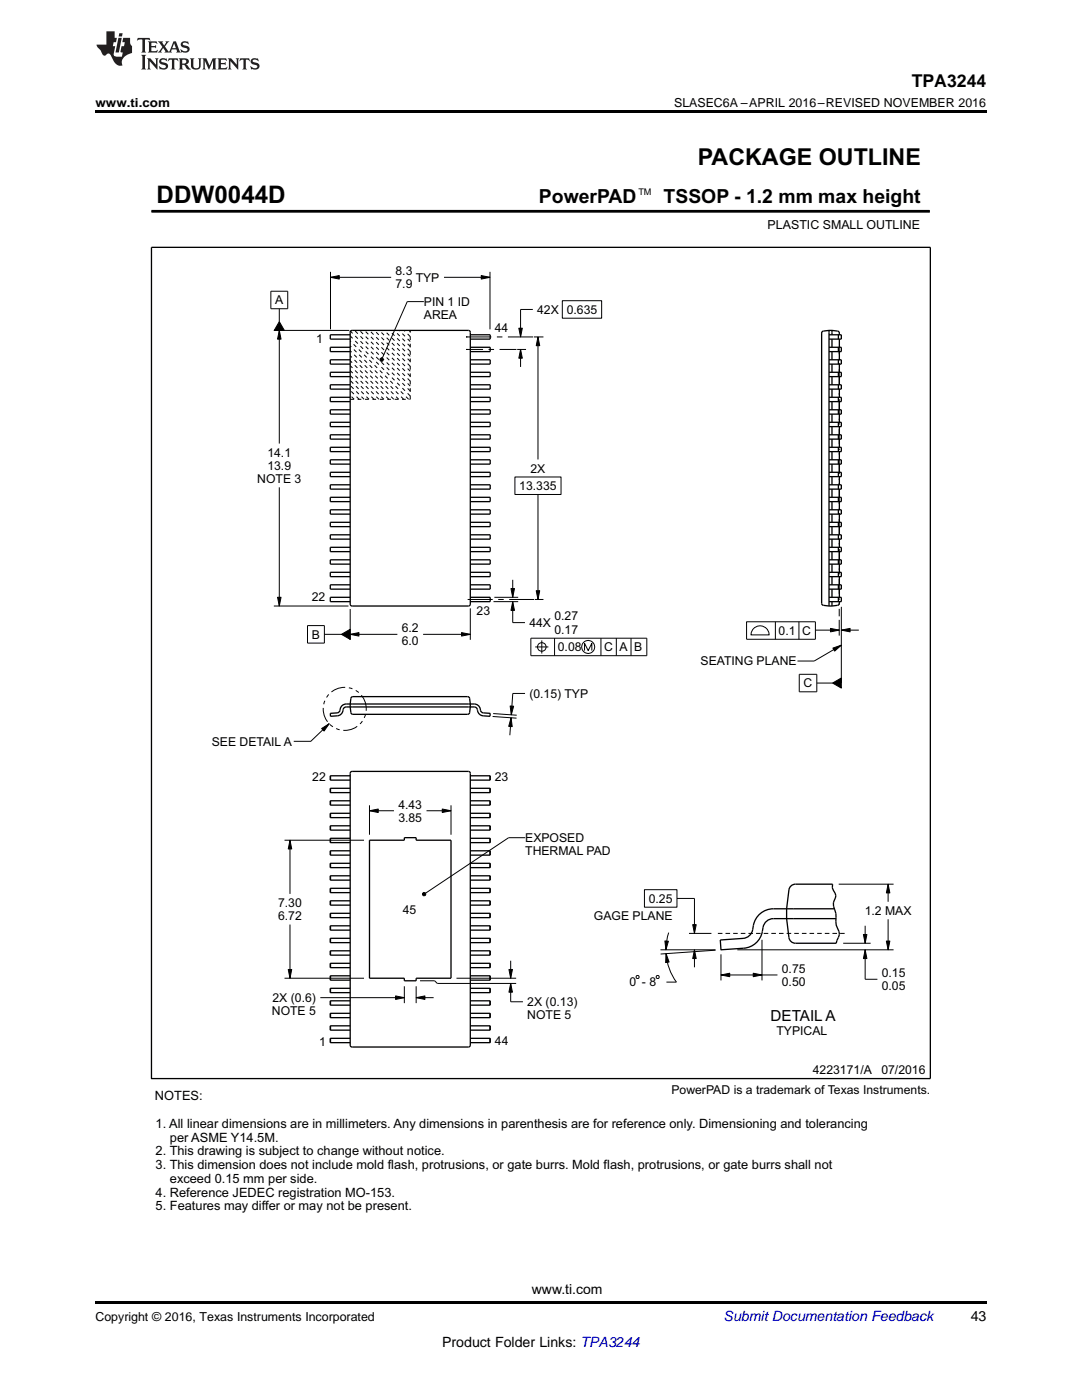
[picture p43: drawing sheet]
<svg xmlns="http://www.w3.org/2000/svg" width="216mm" height="279mm" viewBox="0 0 216 279" stroke-linecap="round" stroke-linejoin="round" font-family="sans-serif">
<defs><g id="words">
<text font-size="4.8" x="31.3" y="40.4">DDW0044D</text>
<text font-size="4.6" x="139.2" y="33">PACKAGE OUTLINE</text>
<g font-size="3.9">
<text x="107.5" y="40.4">PowerPAD</text>
<text x="132.4" y="40.4">TSSOP - 1.2 mm max height</text>
</g>
<text font-size="3.5" x="181.9" y="17.3">TPA3244</text>
<text font-size="3" x="153.7" y="203.8">DETAIL A</text>
<g font-size="2.8">
<text x="106.1" y="258.2">www.ti.com</text>
<text x="193.7" y="263.6">43</text>
<text x="88.2" y="268.9">Product Folder Links: TPA3244</text>
</g>
<text font-size="2.8" fill="#0000c8" x="144.4" y="263.6">Submit Documentation Feedback</text>
<g font-size="2.6">
<text x="30.9" y="219.6">NOTES:</text>
<text x="31.1" y="225.1">1. All linear dimensions are in millimeters. Any dimensions in parenthesis are for reference only. Dimensioning and tolerancing</text>
<text x="33.9" y="227.8">per ASME Y14.5M.</text>
<text x="31.1" y="230.6">2. This drawing is subject to change without notice.</text>
<text x="31.1" y="233.3">3. This dimension does not include mold flash, protrusions, or gate burrs. Mold flash, protrusions, or gate burrs shall not</text>
<text x="31.1" y="238.8">4. Reference JEDEC registration MO-153.</text>
<text x="33.9" y="236.1">exceed 0.15 mm per side.</text>
<text x="31.1" y="241.6">5. Features may differ or may not be present.</text>
</g>
<g font-size="2.5">
<text x="19" y="21.4">www.ti.com</text>
<text x="134.5" y="21.4">SLASEC6A –APRIL 2016–REVISED NOVEMBER 2016</text>
<text x="153.2" y="45.7">PLASTIC SMALL OUTLINE</text>
<text x="19" y="263.6">Copyright © 2016, Texas Instruments Incorporated</text>
</g>
<g font-size="2.4">
<text x="78.9" y="54.9">8.3</text>
<text x="78.9" y="57.5">7.9</text>
<text x="82.9" y="56.2">TYP</text>
<text x="54.9" y="60.7">A</text>
<text x="84.6" y="61.1">PIN 1 ID</text>
<text x="84.6" y="63.7">AREA</text>
<text x="107.2" y="62.6">42X 0.635</text>
<text x="63.1" y="68.5">1</text>
<text x="98.7" y="66.3">44</text>
<text x="53.4" y="91.1">14.1</text>
<text x="53.4" y="93.8">13.9</text>
<text x="105.9" y="94.3">2X</text>
<text x="51.3" y="96.4">NOTE 3</text>
<text x="103.6" y="97.8">13.335</text>
<text x="62.2" y="120">22</text>
<text x="95.1" y="122.8">23</text>
<text x="105.6" y="125.1">44X</text>
<text x="110.6" y="123.8">0.27</text>
<text x="62.2" y="127.5">B</text>
<text x="80.2" y="126.2">6.2</text>
<text x="80.2" y="128.8">6.0</text>
<text x="110.6" y="126.4">0.17</text>
<text x="111.3" y="130">0.08</text>
<text x="120.6" y="130">C A B</text>
<text x="155.4" y="126.7">0.1 C</text>
<text x="139.8" y="132.8">SEATING PLANE</text>
<text x="160.4" y="137.2">C</text>
<text x="105.6" y="139.3">(0.15) TYP</text>
<text x="42.3" y="148.8">SEE DETAIL A</text>
<text x="62.3" y="155.9">22</text>
<text x="98.7" y="155.9">23</text>
<text x="79.5" y="161.4">4.43</text>
<text x="79.5" y="164">3.85</text>
<text x="104.8" y="168.1">EXPOSED</text>
<text x="104.8" y="170.7">THERMAL PAD</text>
<text x="55.5" y="181">7.30</text>
<text x="55.5" y="183.6">6.72</text>
<text x="80.4" y="182.5">45</text>
<text x="118.5" y="183.7">GAGE PLANE</text>
<text x="129.5" y="180.2">0.25</text>
<text x="172.5" y="182.6">1.2 MAX</text>
<text x="125.6" y="196.9">0 - 8</text>
<text x="156" y="194.1">0.75</text>
<text x="156" y="196.8">0.50</text>
<text x="175.9" y="195">0.15</text>
<text x="175.9" y="197.6">0.05</text>
<text x="54.2" y="202.6">NOTE 5</text>
<text x="54.4" y="200">2X (0.6)</text>
<text x="105.2" y="200.8">2X (0.13)</text>
<text x="105.2" y="203.4">NOTE 5</text>
<text x="63.7" y="208.7">1</text>
<text x="98.8" y="208.6">44</text>
<text x="154.9" y="206.6">TYPICAL</text>
<text x="162.2" y="214.4">4223171/A</text>
<text x="175.9" y="214.4">07/2016</text>
<text x="134" y="218.4">PowerPAD is a trademark of Texas Instruments.</text>
</g>
<text font-size="1.8" x="127.4" y="38.9">TM</text>
</g></defs>
<g fill="#000">
<path d="M19 22h177.8v.5h-177.8zM65.9 55.3l1.8-.3v.7zM96 55l1.8 .3-1.8 .4zM55.7 65.9l.4 1.8h-.7zM55.7 64.2l1 1.7h-2zM75.8 71.6l.3-.2 .3 .1 .1 .3-.1 .3h-.3l-.3-.2zM103.5 65.5h.7l-.3 1.7zM103.9 69.7l.3 1.8h-.7zM107.3 67.2l.4 1.8h-.7zM102 117.5h.7l-.4 1.7zM107 117.9h.7l-.4 1.7zM55.4 119.2h.7l-.4 1.7z"/>
<path d="M68.1 126.6l1.8-1v2zM69.9 126.6l1.7-.4v.7zM92.1 126.2l1.7 .4-1.7 .3zM102.3 120.1l.4 1.7h-.7zM165.7 125.4l1.8 .4-1.8 .3zM166.1 136.3l1.8-1v2zM167.9 125.8l1.7-.4v.7zM166.2 129.3l1.7-.5-1.4 1.1zM64.2 145.4l1.5-1-1 1.5zM102 143.2l.2 1.8h-.7zM101.8 140.9h.7l-.5 1.8zM57.9 167.7l.3 1.7h-.7z"/>
<path d="M73.7 161.8l1.8-.3v.7zM84.3 178.3l.2-.2 .3 .1 .2 .2-.2 .3-.3 .1-.2-.2zM88.2 161.5l1.8 .3-1.8 .4zM177.2 176.5l.4 1.7h-.7zM57.5 193.5h.7l-.3 1.7zM78.9 198.8l1.8 .3-1.8 .4zM83 199.1l1.8-.3v.7zM101.9 196.3l.4 1.7h-.7zM101.6 193.5h.7l-.4 1.7zM132.7 187.8h.7l-.5 1.8zM132.9 190.3l.6 1.7-.7 .1zM138.2 184.5h.7l-.3 1.8z"/>
<path d="M138.6 189.6l.3 1.7h-.7zM143.9 194.6l1.7-.4v.7zM150.3 194.2l1.7 .4-1.7 .3zM172.3 186.5h.7l-.4 1.7zM172.6 189.6l.4 1.7h-.7zM176.9 187.8h.7l-.4 1.8zM19 259.7h177.8v.5h-177.8z"/>
</g>
<g fill="none" stroke="#000" stroke-width=".2">
<path d="M30.2 42.2h155.3M54 58.1h3.4v3.5h-3.4zM65.9 55.3l1.8-.3v.7zM65.9 54.3v11.4M65.9 55.3h12.2M88.6 55.3h9.2M96 55l1.8 .3-1.8 .4zM97.8 54.3v11.4M185.5 41.9v.5M54.6 65.9h15.1M55.7 65.9l.4 1.8h-.7zM55.7 61.6v2.6"/>
<path d="M55.7 65.9v22.6M55.7 64.2l1 1.7h-2zM70.3 65.9l-.4 .2v.2M75.8 71.6l.3-.2 .3 .1 .1 .3-.1 .3h-.3l-.3-.2zM84.6 60.2h-3.3l-5 11.3M93 69.7h.1M93 69.7h3.4M93 67.2h.1M93 67.2h5M97.5 69.7h1.1M99.1 67.2h1.1M99.7 69.7h3.4"/>
<path d="M101.3 67.2h5.1M103.2 69.7h1.8M103.5 65.5h.7l-.3 1.7zM103.9 69.7l.3 1.8h-.7zM103.9 69.7v3.5M106.3 61.8h-2.4v5.4M106.5 67.2h1.9M107.3 67.2l.4 1.8h-.7zM107.3 67.2v24.5M112.2 60h7.9v3.5h-7.9zM167.5 69.2v1.5M167.5 71.6v.3"/>
<path d="M167.5 72.5v.3M167.5 73.7v3M167.5 77.6v.3M167.5 78.5v.3M167.5 79.7v3M55.7 97.3v23.6M102.7 95.2h9.2v3.5h-9.2zM107.3 98.7v20.9M167.5 83.5v.3M167.5 84.4v.3M167.5 85.6v3M167.5 89.5v.3"/>
<path d="M167.5 90.4v.3M167.5 91.6v3M167.5 95.5v.3M167.5 96.4v.3M167.5 97.6v3M55.4 119.2h.7l-.4 1.7zM93.3 119.6h5M98.6 119.2h4.8M99.4 119.6h1.1M101.6 119.6h5M102 117.5h.7l-.4 1.7zM102.3 115.7v3.5"/>
<path d="M106.8 119.6h1.6M107 117.9h.7l-.4 1.7zM167.5 101.5v.3M167.5 102.4v.3M167.5 103.6v3M167.5 107.5v.3M167.5 108.4v.3M167.5 109.6v2.9M167.5 113.4v.3M167.5 114.3v.3M167.5 115.5v3M167.5 119.4v.3"/>
<path d="M54.6 120.9h14.9M61.4 124.9h3.3v3.4h-3.3zM64.7 126.6h3.4M68.1 126.6l1.8-1v2zM69.9 126.6l1.7-.4v.7zM69.9 126.6h9.4M69.9 121.5v6.2M84.4 126.6h9.4M92.1 126.2l1.7 .4-1.7 .3zM93.8 121.4v6.3M98.5 120.1h4.9M102.3 120.1l.4 1.7h-.7z"/>
<path d="M102.3 120.1v4.2h2.5M104.8 138.4h-2.5l-.3 4.3M105.9 127.4h23.2v3.5h-23.2zM106.8 129.1h2.6M108.1 127.8v2.6M110.7 127.4v3.5M116.6 129.8v-1.4l.8 1.4 .7-1.4v1.4M119.9 127.4v3.5M123 127.4v3.5M125.9 127.4v3.5M149 124.1h13.7v3.5h-13.7zM150.6 125.3a1.82 1.82 0 0 1 1.9-.2 1.82 1.82 0 0 1 1 1.6h-3.7l.1-.5z"/>
<path d="M154.7 124.1v3.5M159.4 124.1v3.5M159.5 134.6h3.5v3.5h-3.5zM162.7 125.8h4.8M163 136.3h3.1M165.7 125.4l1.8 .4-1.8 .3zM166.1 136.3l1.8-1v2zM166.2 129.3l1.7-.5-1.4 1.1zM167.5 120.3v.3M167.5 121.5v1.5M167.5 123.7v3.1M167.9 125.8l1.7-.4v.7z"/>
<path d="M167.9 128.8l-5.4 3.1h-3.4M167.9 125.8h3.5M167.9 121.1v15.2M64.2 145.4l1.5-1-1 1.5zM65.7 144.4l-3.7 3.5h-3.4M98.3 143l4.8 .3M98.4 142.4l4.7 .3M101.8 140.9h.7l-.5 1.8zM102 143.2l.2 1.8h-.7zM102 143.2l-.3 3.5M56.8 167.7h15.8M57.9 167.7l.3 1.7h-.7z"/>
<path d="M57.9 167.7v10.7M73.7 161.8l1.8-.3v.7zM73.7 160.7v5.9M73.7 161.8h4.9M84.3 178.3l.2-.2 .3 .1 .2 .2-.2 .3-.3 .1-.2-.2zM85.1 161.8h4.9M88.2 161.5l1.8 .3-1.8 .4zM90 160.7v5.9M104.8 167.2h-3.3l-16.6 11.1M128.6 177.6h6.5v3.4h-6.5zM135.1 179.3h3.5v7M167.4 176.5h10.9"/>
<path d="M177.2 176.5l.4 1.7h-.7zM177.2 176.5v3.5M56.8 195.2h15.8M57.5 193.5h.7l-.3 1.7zM57.9 184.5v10.7M63.9 199.1h16.8M78.9 198.8l1.8 .3-1.8 .4zM80.7 196.8v3.4M83 199.1l1.8-.3v.7zM83 199.1h3.5M83 196.8v3.4M83.8 195.7h2.9l.6 .6h15.7"/>
<path d="M91.1 195.2h11.9M101.6 193.5h.7l-.4 1.7zM101.9 196.3l.4 1.7h-.7zM101.9 196.3v3.6h2.4M101.9 191.7v3.5M127.1 194.7l.4 .1-.1 .5-.5-.2zM131.1 194.7l.4 .1-.1 .5-.5-.2zM131.8 189.6h11M132.7 187.8h.7l-.5 1.8zM132.9 190.3l.6 1.7-.7 .1zM132.9 190.3a11 11 0 0 0 2.1 5.7h-2M133.4 186.1l-.4 1.7-.1 1.8"/>
<path d="M137.5 186.3h4.5M138.2 184.5h.7l-.3 1.8zM138.6 189.6l.3 1.7h-.7zM138.6 189.6v3.4M142.8 189.6l-11 .8M143.2 186.3h1M143.9 194.6l1.7-.4v.7zM143.9 190.5v5.2M143.9 194.6h11.2M144.8 186.3h.9M146.3 186.3h.9M147.1 189.6h31.2"/>
<path d="M147.8 186.3h.9M149.3 186.3h1M150.3 194.2l1.7 .4-1.7 .3zM150.9 186.3h.9M152 187.6v8.1M152.4 186.3h.9M153.9 186.3h.9M155.4 186.3h.9M157 186.3h.9M158.5 186.3h.9M160 186.3h.9M161.5 186.3h.9"/>
<path d="M163.1 186.3h.9M164.6 186.3h.9M166.1 186.3h.9M167.6 186.3h.9M168.2 188.2h5.5M172.3 186.5h.7l-.4 1.7zM172.6 189.6l.4 1.7h-.7zM172.6 189.6v5.8h2.5M172.6 184.8v3.4M176.9 187.8h.7l-.4 1.8zM177.2 183.5v6.1"/>
<circle cx="108.1" cy="129.1" r=".87"/>
<circle cx="117.4" cy="129.1" r="1.3"/>
</g>
<g fill="none" stroke="#000" stroke-width=".26">
<path d="M30.2 49.4h155.4v165.9h-155.4zM69.9 66.3h.1M69.9 66.8h-4v.9h4M69.9 69.3h-4v.9h4M69.9 71.8h-4v.9h4M69.9 74.3h-4v.9h4M69.9 76.8h-4v.9h4M69.9 79.3h-4v.9h4M69.9 66.3v54.3M70.3 65.9l-.3 .2-.1 .2M70.3 65.9h.1M70.3 65.9h23.2"/>
<path d="M93.5 65.9h.1M93.5 65.9l.2 .2 .1 .2M93.8 66.3h.1M93.8 66.3v54.3M93.8 79.3h4v.9h-4M93.8 66.8h4v.9h-4M93.8 69.3h4v.9h-4M93.8 71.8h4v.9h-4M93.8 74.3h4v.9h-4M93.8 76.8h4v.9h-4M165.4 66.3h.1M165.4 65.9l1.9 .2 .2 .7"/>
<path d="M165.4 65.9l-1.1 .2-.4 .4v53.9l.4 .4 1.1 .1M165.4 79.3h2.5v.9h-2.5M165.4 76.8h2.5v.9h-2.5M165.4 74.3h2.5v.9h-2.5M165.4 71.8h2.5v.9h-2.5M165.4 69.3h2.5v.9h-2.5M165.4 66.8h2.5v.9h-2.5M165.4 65.9v55M166 65.9v.9M166 67.7v1.6M166 70.2v1.6M166 72.7v1.6"/>
<path d="M166 75.2v1.6M166 77.7v1.6M167.3 66.8v.9M167.3 69.3v.9M167.3 71.8v.9M167.3 74.3v.9M167.3 76.8v.9M167.3 79.3v.9M167.5 67.7v1.6M167.5 70.2v1.6M167.5 72.7v1.6M167.5 75.2v1.6"/>
<path d="M167.5 77.7v1.6M69.9 81.8h-4v.8h4M69.9 84.3h-4v.8h4M69.9 86.8h-4v.8h4M69.9 89.3h-4v.8h4M69.9 91.8h-4v.8h4M69.9 94.3h-4v.8h4M69.9 96.8h-4v.8h4M69.9 99.2h-4v.9h4M93.8 99.2h4v.9h-4M93.8 96.8h4v.8h-4M93.8 94.3h4v.8h-4"/>
<path d="M93.8 91.8h4v.8h-4M93.8 89.3h4v.8h-4M93.8 86.8h4v.8h-4M93.8 84.3h4v.8h-4M93.8 81.8h4v.8h-4M165.4 99.2h2.5v.9h-2.5M165.4 96.8h2.5v.8h-2.5M165.4 94.3h2.5v.8h-2.5M165.4 91.8h2.5v.8h-2.5M165.4 89.3h2.5v.8h-2.5M165.4 86.8h2.5v.8h-2.5M165.4 84.3h2.5v.8h-2.5"/>
<path d="M165.4 81.8h2.5v.8h-2.5M166 80.2v1.6M166 82.6v1.7M166 85.1v1.7M166 87.6v1.7M166 90.1v1.7M166 92.6v1.7M166 95.1v1.7M166 97.6v1.6M167.3 81.8v.8M167.3 84.3v.8M167.3 86.8v.8"/>
<path d="M167.3 89.3v.8M167.3 91.8v.8M167.3 94.3v.8M167.3 96.8v.8M167.3 99.2v.9M167.5 80.2v1.6M167.5 82.6v1.7M167.5 85.1v1.7M167.5 87.6v1.7M167.5 90.1v1.7M167.5 92.6v1.7M167.5 95.1v1.7"/>
<path d="M167.5 97.6v1.6M69.9 119.2h-4v.9h4M69.9 116.7h-4v.9h4M69.9 114.2h-4v.9h4M69.9 111.7h-4v.9h4M69.9 101.7h-4v.9h4M69.9 104.2h-4v.9h4M69.9 106.7h-4v.9h4M69.9 109.2h-4v.9h4M93.8 119.2h4v.9h-4M93.8 116.7h4v.9h-4M93.8 114.2h4v.9h-4"/>
<path d="M93.8 111.7h4v.9h-4M93.8 109.2h4v.9h-4M93.8 106.7h4v.9h-4M93.8 104.2h4v.9h-4M93.8 101.7h4v.9h-4M165.4 119.2h2.5v.9h-2.5M165.4 116.7h2.5v.9h-2.5M165.4 114.2h2.5v.9h-2.5M165.4 111.7h2.5v.9h-2.5M165.4 109.2h2.5v.9h-2.5M165.4 106.7h2.5v.9h-2.5M165.4 104.2h2.5v.9h-2.5"/>
<path d="M165.4 101.7h2.5v.9h-2.5M166 100.1v1.6M166 102.6v1.6M166 105.1v1.6M166 107.6v1.6M166 110.1v1.6M166 112.6v1.6M166 115.1v1.6M166 117.6v1.6M167.3 101.7v.9M167.3 104.2v.9M167.3 106.7v.9"/>
<path d="M167.3 109.2v.9M167.3 111.7v.9M167.3 114.2v.9M167.3 116.7v.9M167.3 119.2v.9M167.5 100.1v1.6M167.5 102.6v1.6M167.5 105.1v1.6M167.5 107.6v1.6M167.5 110.1v1.6M167.5 112.6v1.6M167.5 115.1v1.6"/>
<path d="M167.5 117.6v1.6M69.9 120.6h.1M69.9 120.6l.1 .2 .3 .1M70.1 139.2l.3-.2h22.9l.3 .2a4.9 4.9 0 0 1-.1 3.3l-23.1 .1-.3-.2a6.1 6.1 0 0 1 0-3.2zM70.3 120.9h.1M70.3 120.9h23.2M93.5 120.9h.1M93.8 120.6h.1M93.8 120.6l-.1 .2-.2 .1M165.4 120.6h.1M165.4 120.9h.6M166 120.1v.8"/>
<path d="M167.5 120.1l-.2 .6-1.3 .2M65.9 142.4l1.4-.1a.71 .71 0 0 0 .6-.8 1.22 1.22 0 0 1 1.2-1h25.5a1.46 1.46 0 0 1 1.4 1.5l.5 .3 1.3 .1v.6l-1.4-.1a1.56 1.56 0 0 1-1.3-1.6l-.5-.2h-25.5a.7 .7 0 0 0-.7 .8 1.22 1.22 0 0 1-1.1 1l-1.4 .1zM65.9 154.8v.9M65.9 157.3v.9M65.9 159.8v.9M69.9 154.8h-4v.9h4M69.9 157.3h-4v.9h4M69.9 159.8h-4v.9h4M70 154.1l.3-.1h23.2l.3 .2v54.4l-.2 .3-23.3 .1-.4-.3v-54.4zM70.3 140.5h.1M93.5 140.5h.1M93.8 154.8h4v.9h-4"/>
<path d="M93.8 157.3h4v.9h-4M93.8 159.8h4v.9h-4M97.8 154.8v.9M97.8 157.3v.9M97.8 159.8v.9M65.9 162.3v.9M65.9 164.8v.9M65.9 167.3v.9M65.9 169.8v.9M65.9 172.3v.9M65.9 174.8v.8M65.9 177.3v.8"/>
<path d="M65.9 179.8v.8M69.9 162.3h-4v.9h4M69.9 164.8h-4v.9h4M69.9 167.3h-4v.9h4M69.9 169.8h-4v.9h4M69.9 172.3h-4v.9h4M69.9 174.8h-4v.8h4M69.9 177.3h-4v.8h4M69.9 179.8h-4v.8h4M73.7 167.7h7v-.5h2.3v.5h7v27.5h-7v.5h-2.3v-.5h-7zM93.8 162.3h4v.9h-4M93.8 164.8h4v.9h-4"/>
<path d="M93.8 167.3h4v.9h-4M93.8 169.8h4v.9h-4M93.8 172.3h4v.9h-4M93.8 174.8h4v.8h-4M93.8 177.3h4v.8h-4M93.8 179.8h4v.8h-4M97.8 162.3v.9M97.8 164.8v.9M97.8 167.3v.9M97.8 169.8v.9M97.8 172.3v.9M97.8 174.8v.8"/>
<path d="M97.8 177.3v.8M97.8 179.8v.8M157.7 176.9l.6-.4h.4h7.4a1.76 1.76 0 0 0 .5 1.7 2.18 2.18 0 0 1-.3 2v.7a4.8 4.8 0 0 1 .5 3l.1 .7 .2 .7a1.88 1.88 0 0 1-.1 2.4l-.1 .5h-8.2a1.31 1.31 0 0 1-1.3-1.1 23 23 0 0 1 .1-9.9zM65.9 182.3v.8M65.9 184.8v.8M65.9 187.3v.8M65.9 189.8v.8M65.9 192.3v.8M65.9 194.7v.9M65.9 197.2v.9M65.9 199.7v.9M69.9 182.3h-4v.8h4"/>
<path d="M69.9 184.8h-4v.8h4M69.9 187.3h-4v.8h4M69.9 189.8h-4v.8h4M69.9 192.3h-4v.8h4M69.9 194.7h-4v.9h4M69.9 197.2h-4v.9h4M69.9 199.7h-4v.9h4M93.8 182.3h4v.8h-4M93.8 184.8h4v.8h-4M93.8 187.3h4v.8h-4M93.8 189.8h4v.8h-4M93.8 192.3h4v.8h-4"/>
<path d="M93.8 194.7h4v.9h-4M93.8 197.2h4v.9h-4M93.8 199.7h4v.9h-4M97.8 182.3v.8M97.8 184.8v.8M97.8 187.3v.8M97.8 189.8v.8M97.8 192.3v.8M97.8 194.7v.9M97.8 197.2v.9M97.8 199.7v.9M158.3 181.4h.1"/>
<path d="M158.3 183.3h.1M166.5 181.4h-12.2a4.2 4.2 0 0 0-4.1 4.2 2.1 2.1 0 0 1-1.9 1.7l-4.6 .3 .2 2 4.5-.4a4.2 4.2 0 0 0 3.9-4.1 2.1 2.1 0 0 1 2-1.8h12.5M65.9 202.2v.9M65.9 204.7v.9M65.9 207.2v.9M69.9 202.2h-4v.9h4M69.9 204.7h-4v.9h4M69.9 207.2h-4v.9h4M93.8 202.2h4v.9h-4M93.8 204.7h4v.9h-4M93.8 207.2h4v.9h-4M97.8 202.2v.9"/>
<path d="M97.8 204.7v.9M97.8 207.2v.9"/>
</g>
<path d="M30.2 42.2h155.3" fill="none" stroke="#000" stroke-width=".55"/>
<g fill="none" stroke="#000" stroke-width=".2" stroke-dasharray=".7 .7" stroke-linecap="butt">
<path d="M69.9 79.7h12M70.7 79.7l-.8-.8M71.7 79.7l-1.8-1.8M72.6 79.7l-2.7-2.8M73.6 79.7l-3.7-3.8M74.6 79.7l-4.7-4.8M75.6 79.7l-5.7-5.7M76.6 79.7l-6.7-6.7M77.6 79.7l-7.7-7.7M78.6 79.7l-8.7-8.7M79.6 79.7l-9.7-9.7M80.6 79.7l-10.7-10.7"/>
<path d="M81.5 79.7l-11.6-11.7M81.9 79.7v-13.8M81.9 79l-12-12M81.9 78l-12-11.9M81.9 77l-11.1-11.1M81.9 76.1l-10.2-10.2M81.9 75.1l-9.2-9.2M81.9 74.1l-8.2-8.2M81.9 73.1l-7.2-7.2M81.9 72.1l-6.2-6.2M81.9 71.1l-5.2-5.2M81.9 70.1l-4.2-4.2"/>
<path d="M81.9 69.1l-3.2-3.2M81.9 68.2l-2.3-2.3M81.9 67.2l-1.3-1.3M81.9 66.2l-.3-.3"/>
</g>
<circle cx="68.8" cy="141.5" r="4.3" fill="none" stroke="#000" stroke-width=".2" stroke-dasharray="3 .7 .7 .7 .7 .7" stroke-linecap="butt"/>
<g fill="#231f20">
<path d="M27.5 7.6l-.1 .5 .4-.2h.6v.1v2.1l-.2 .4h1l-.3-.4v-2.1l.1-.1h.5l.5 .2-.2-.5zM29.5 8.3l.2 .3v1.5l-.2 .4h1.8l.2-.6a1.04 1.04 0 0 1-1.3 .2v-.7h.6l.3 .2v-.6l-.3 .2h-.6v-.6l.8-.1 .4 .3-.2-.5zM31.5 8.3l.9 1.1-.9 1.1h.8l-.2-.2 .5-.7 .4 .7-.2 .2h1.5l-.1-.2 .1-.4h.9l.1 .4-.2 .2h1l-.3-.3-.7-1.9h-.5l-.9 2-.8-1 .9-1h-.8l.1 .3-.3 .5-.4-.6 .2-.2zM34.7 8.6l.4 1h-.7zM36.3 8.4a.63 .63 0 0 0-.2 .7 .63 .63 0 0 0 .6 .4l.6 .2 .1 .2a.75 .75 0 0 1-.7 .4 .75 .75 0 0 1-.6-.5l.1 .7 .1-.1a1.11 1.11 0 0 0 1.5-.6 1.13 1.13 0 0 0-1.2-.8l-.1-.4a1.04 1.04 0 0 1 1.2 .2l-.2-.5-.1 .1-.5-.2zM28.2 10.9l.2 .4v2.2l-.2 .4h1l-.3-.4v-2.2l.3-.4zM29.3 11.6l.3 .4v1.5l-.3 .4h.8l-.2-.4v-1.3l1.5 1.7v-1.9l.2-.4h-.7l.2 .4v.9l-1.1-1.3zM32 11.8a.62 .62 0 0 0-.2 .7 .62 .62 0 0 0 .6 .4l.6 .1 .1 .3a.76 .76 0 0 1-.7 .3 .76 .76 0 0 1-.6-.4l.1 .7 .1-.1a1.11 1.11 0 0 0 1.5-.6 1.13 1.13 0 0 0-1.2-.8l-.1-.4a1.04 1.04 0 0 1 1.2 .2l-.2-.6-.1 .1-.5-.1zM33.7 11.6l-.2 .6a.61 .61 0 0 1 .8-.3v1.6l-.2 .4h.9l-.2-.4v-1.6a.63 .63 0 0 1 .8 .3l-.2-.6zM35.6 11.6l.3 .4v1.5l-.3 .4h1l-.2-.2v-.8l.5 .2a.76 .76 0 0 0 1.2 .7l-1-1a.58 .58 0 0 0 .6-.5 .58 .58 0 0 0-.5-.6zM36.4 11.9h.1a.45 .45 0 0 1 .5 .1 .45 .45 0 0 1 .1 .5l-.7 .2zM37.9 11.6l.2 .2a2.17 2.17 0 0 0 .3 1.9 .99 .99 0 0 0 1.6-.6v-1.1l.2-.4h-.7l.2 .2a1.92 1.92 0 0 1-.2 1.8 .6 .6 0 0 1-.9-.5v-1.1l.2-.4zM40.4 11.6l.2 .4v1.5l-.2 .4h.7l-.2-.4v-1.4l.8 1.8 .8-1.8v1.4l-.2 .4h.9l-.2-.4v-1.5l.2-.4h-.8l-.6 1.5-.6-1.5zM43.4 11.6l.2 .4v1.5l-.2 .4h1.8l.2-.6a1.04 1.04 0 0 1-1.3 .1v-.6h.5l.4 .2v-.6l-.4 .2h-.5v-.7h.8l.3 .3-.1-.6zM45.5 11.6l.2 .4v1.5l-.2 .4h.7l-.2-.4v-1.3l1.5 1.7v-1.9l.2-.4h-.7l.2 .4v.9l-1.1-1.3zM47.9 11.6l-.1 .6a.61 .61 0 0 1 .8-.3v1.6l-.3 .4h1l-.3-.4 .1-1.6a.63 .63 0 0 1 .7 .3l-.1-.6zM50.2 11.8a.62 .62 0 0 0-.2 .7 .62 .62 0 0 0 .6 .4l.6 .1 .2 .3a.76 .76 0 0 1-.8 .3 .76 .76 0 0 1-.6-.4l.1 .7 .2-.1a1.11 1.11 0 0 0 1.5-.6 1.13 1.13 0 0 0-1.3-.8l-.1-.4a1.04 1.04 0 0 1 1.2 .2l-.1-.6-.2 .1-.5-.1z"/>
<path d="M21.2 6.3v2.6h-1.9l.1 .4 .7 .9a.91 .91 0 0 0 1 .8 .56 .56 0 0 1 .5-.3 .56 .56 0 0 1 .5 .3l.4 .8a1.53 1.53 0 0 0 1.9 1.2 1.54 1.54 0 0 1 1-2.1l.9-.3v-1.4a1.52 1.52 0 0 1-.3-1.6h-1.4l-.2 .8h.5l-.2 .8h-.4l-.2 1v.2l.4 .1-.2 .8a1.93 1.93 0 0 1-1.6-.3l.3-1.8h-.5l.2-.8h.4l.2-.8h-.4v-1.3zM23.6 7.6l-.6 2.9h.7l.6-2.9zM23.8 6.6l-.1 .7h.6l.2-.7z"/>
</g>
<use href="#words"/>
</svg>
